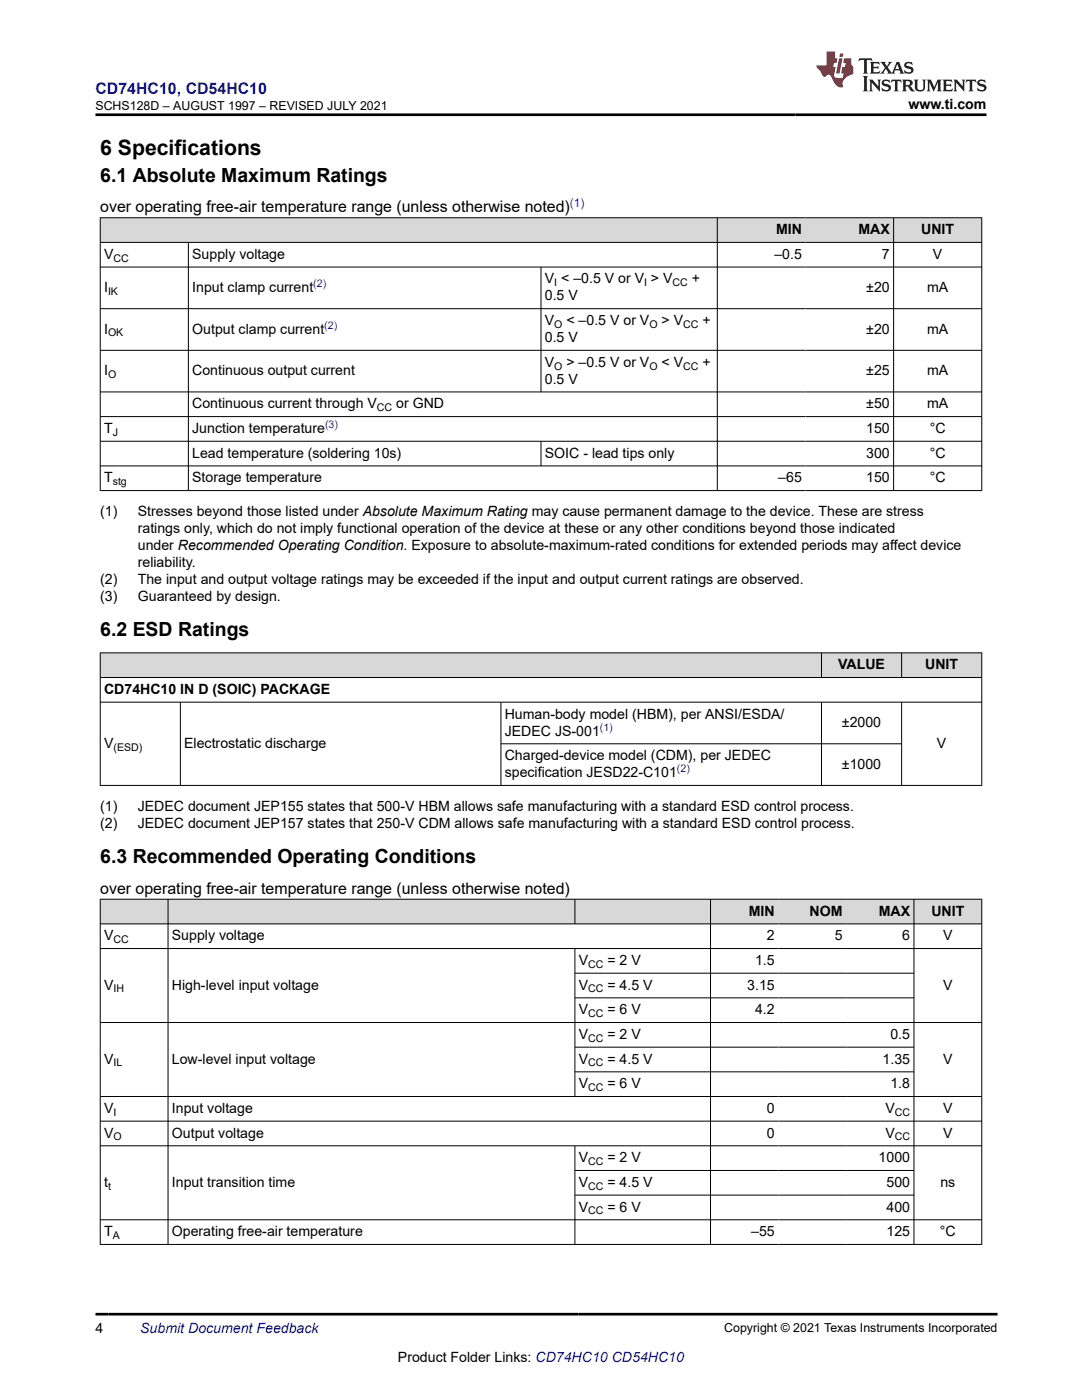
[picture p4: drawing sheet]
<svg xmlns="http://www.w3.org/2000/svg" width="216mm" height="279mm" viewBox="0 0 216 279" stroke-linecap="round" stroke-linejoin="round" font-family="sans-serif">
<defs><g id="words">
<text font-size="4.2" x="20" y="30.9">6 Specifications</text>
<g font-size="3.9">
<text x="20" y="36.3">6.1 Absolute Maximum Ratings</text>
<text x="20" y="127">6.2 ESD Ratings</text>
<text x="20" y="172.3">6.3 Recommended Operating Conditions</text>
</g>
<text font-size="3.2" fill="#00f" x="19" y="18.7">CD74HC10, CD54HC10</text>
<g font-size="3.2">
<text x="20" y="42.4">over operating free-air temperature range (unless otherwise noted)</text>
<text x="20" y="178.4">over operating free-air temperature range (unless otherwise noted)</text>
</g>
<g font-size="2.8">
<text x="181.3" y="21.8">www.ti.com</text>
<text x="154.8" y="46.7">MIN</text>
<text x="171.3" y="46.7">MAX</text>
<text x="183.8" y="46.7">UNIT</text>
<text x="20.8" y="51.6">V</text>
<text x="38.4" y="51.6">Supply voltage</text>
<text x="154.5" y="51.6">–0.5</text>
<text x="176" y="51.6">7</text>
<text x="186.2" y="51.6">V</text>
<text x="20.8" y="58.3">I</text>
<text x="38.4" y="58.3">Input clamp current</text>
<text x="108.7" y="56.6">V &lt; –0.5 V or V &gt; V</text>
<text x="108.7" y="60">0.5 V</text>
<text x="138.1" y="56.6">+</text>
<text x="172.9" y="58.3">±20</text>
<text x="185" y="58.3">mA</text>
<text x="108.7" y="64.9">V</text>
<text x="113" y="64.9">&lt; –0.5 V or V</text>
<text x="132" y="64.9">&gt; V</text>
<text x="140.2" y="64.9">+</text>
<text x="20.8" y="66.6">I</text>
<text x="38.4" y="66.6">Output clamp current</text>
<text x="108.7" y="68.3">0.5 V</text>
<text x="172.9" y="66.6">±20</text>
<text x="185" y="66.6">mA</text>
<text x="20.8" y="74.9">I</text>
<text x="38.4" y="74.9">Continuous output current</text>
<text x="108.7" y="73.2">V</text>
<text x="108.7" y="76.6">0.5 V</text>
<text x="113" y="73.2">&gt; –0.5 V or V</text>
<text x="132" y="73.2">&lt; V</text>
<text x="140.2" y="73.2">+</text>
<text x="172.9" y="74.9">±25</text>
<text x="185" y="74.9">mA</text>
<text x="38.4" y="81.5">Continuous current through V</text>
<text x="79.1" y="81.5">or GND</text>
<text x="172.9" y="81.5">±50</text>
<text x="185" y="81.5">mA</text>
<text x="20.8" y="86.4">T</text>
<text x="38.4" y="86.4">Junction temperature</text>
<text x="172.8" y="86.4">150</text>
<text x="185.5" y="86.4">°C</text>
<text x="38.4" y="91.3">Lead temperature (soldering 10s)</text>
<text x="108.7" y="91.3">SOIC - lead tips only</text>
<text x="172.8" y="91.3">300</text>
<text x="185.5" y="91.3">°C</text>
<text x="20.8" y="96.3">T</text>
<text x="38.4" y="96.3">Storage temperature</text>
<text x="155.3" y="96.3">–65</text>
<text x="172.8" y="96.3">150</text>
<text x="185.5" y="96.3">°C</text>
<text x="20" y="103.1">(1)</text>
<text x="27.5" y="103.1">Stresses beyond those listed under Absolute Maximum Rating may cause permanent damage to the device. These are stress</text>
<text x="27.5" y="106.4">ratings only, which do not imply functional operation of the device at these or any other conditions beyond those indicated</text>
<text x="27.5" y="109.8">under Recommended Operating Condition. Exposure to absolute-maximum-rated conditions for extended periods may affect device</text>
<text x="27.5" y="113.2">reliability.</text>
<text x="20" y="116.6">(2)</text>
<text x="20" y="120">(3)</text>
<text x="27.5" y="116.6">The input and output voltage ratings may be exceeded if the input and output current ratings are observed.</text>
<text x="27.5" y="120">Guaranteed by design.</text>
<text x="167.2" y="133.6">VALUE</text>
<text x="184.6" y="133.6">UNIT</text>
<text x="20.8" y="138.5">CD74HC10 IN D (SOIC) PACKAGE</text>
<text x="100.7" y="143.4">Human-body model (HBM), per ANSI/ESDA/</text>
<text x="20.8" y="149.3">V</text>
<text x="36.8" y="149.3">Electrostatic discharge</text>
<text x="100.7" y="146.8">JEDEC JS-001</text>
<text x="168" y="145.1">±2000</text>
<text x="187" y="149.3">V</text>
<text x="100.7" y="151.7">Charged-device model (CDM), per JEDEC</text>
<text x="100.7" y="155.1">specification JESD22-C101</text>
<text x="168" y="153.4">±1000</text>
<text x="20" y="161.9">(1)</text>
<text x="27.5" y="161.9">JEDEC document JEP155 states that 500-V HBM allows safe manufacturing with a standard ESD control process.</text>
<text x="20" y="165.3">(2)</text>
<text x="27.5" y="165.3">JEDEC document JEP157 states that 250-V CDM allows safe manufacturing with a standard ESD control process.</text>
<text x="149.4" y="182.7">MIN</text>
<text x="161.5" y="182.7">NOM</text>
<text x="175.3" y="182.7">MAX</text>
<text x="185.8" y="182.7">UNIT</text>
<text x="20.8" y="187.7">V</text>
<text x="34.3" y="187.7">Supply voltage</text>
<text x="153" y="187.7">2</text>
<text x="166.6" y="187.7">5</text>
<text x="180" y="187.7">6</text>
<text x="188.2" y="187.7">V</text>
<text x="20.8" y="197.5">V</text>
<text x="34.3" y="197.5">High-level input voltage</text>
<text x="115.5" y="192.6">V</text>
<text x="115.5" y="197.5">V</text>
<text x="121.2" y="192.6">= 2 V</text>
<text x="121.2" y="197.5">= 4.5 V</text>
<text x="149.1" y="197.5">3.15</text>
<text x="150.7" y="192.6">1.5</text>
<text x="188.2" y="197.5">V</text>
<text x="115.5" y="202.4">V</text>
<text x="121.2" y="202.4">= 6 V</text>
<text x="150.7" y="202.4">4.2</text>
<text x="115.5" y="207.3">V</text>
<text x="121.2" y="207.3">= 2 V</text>
<text x="177.7" y="207.3">0.5</text>
<text x="20.8" y="212.3">V</text>
<text x="34.3" y="212.3">Low-level input voltage</text>
<text x="115.5" y="212.3">V</text>
<text x="121.2" y="212.3">= 4.5 V</text>
<text x="176.1" y="212.3">1.35</text>
<text x="188.2" y="212.3">V</text>
<text x="115.5" y="217.2">V</text>
<text x="121.2" y="217.2">= 6 V</text>
<text x="177.7" y="217.2">1.8</text>
<text x="20.8" y="222.1">V</text>
<text x="20.8" y="227">V</text>
<text x="34.3" y="222.1">Input voltage</text>
<text x="34.3" y="227">Output voltage</text>
<text x="153" y="222.1">0</text>
<text x="153" y="227">0</text>
<text x="176.7" y="222.1">V</text>
<text x="176.7" y="227">V</text>
<text x="188.2" y="222.1">V</text>
<text x="188.2" y="227">V</text>
<text x="115.5" y="231.9">V</text>
<text x="121.2" y="231.9">= 2 V</text>
<text x="175.3" y="231.9">1000</text>
<text x="20.8" y="236.9">t</text>
<text x="34.3" y="236.9">Input transition time</text>
<text x="115.5" y="236.9">V</text>
<text x="121.2" y="236.9">= 4.5 V</text>
<text x="176.9" y="236.9">500</text>
<text x="187.6" y="236.9">ns</text>
<text x="115.5" y="241.8">V</text>
<text x="121.2" y="241.8">= 6 V</text>
<text x="176.9" y="241.8">400</text>
<text x="20.8" y="246.7">T</text>
<text x="34.3" y="246.7">Operating free-air temperature</text>
<text x="149.9" y="246.7">–55</text>
<text x="176.9" y="246.7">125</text>
<text x="187.6" y="246.7">°C</text>
<text x="19" y="266.1">4</text>
<text x="79.4" y="271.7">Product Folder Links: CD74HC10 CD54HC10</text>
</g>
<text font-size="2.8" fill="#00f" x="28" y="266.1">Submit Document Feedback</text>
<g font-size="2.5">
<text x="19.1" y="21.9">SCHS128D – AUGUST 1997 – REVISED JULY 2021</text>
<text x="144.5" y="265.8">Copyright © 2021 Texas Instruments Incorporated</text>
</g>
<text font-size="2.4" fill="#00f" x="113.7" y="41.3">(1)</text>
<g font-size="2.1">
<text x="22.6" y="52.2">CC</text>
<text x="21.6" y="58.8">IK</text>
<text x="110.6" y="57.1">I</text>
<text x="128.5" y="57.1">I</text>
<text x="134.2" y="57.1">CC</text>
<text x="110.6" y="65.4">O</text>
<text x="129.6" y="65.4">O</text>
<text x="136.3" y="65.4">CC</text>
<text x="21.6" y="67.1">OK</text>
<text x="21.6" y="75.4">O</text>
<text x="110.6" y="73.7">O</text>
<text x="129.6" y="73.7">O</text>
<text x="136.3" y="73.7">CC</text>
<text x="75.2" y="82.1">CC</text>
<text x="22.5" y="87">J</text>
<text x="22.5" y="96.8">stg</text>
<text x="22.6" y="149.8">(ESD)</text>
<text x="22.6" y="188.2">CC</text>
<text x="117.4" y="193.1">CC</text>
<text x="22.6" y="198.1">IH</text>
<text x="117.4" y="198.1">CC</text>
<text x="117.4" y="203">CC</text>
<text x="117.4" y="207.9">CC</text>
<text x="22.6" y="212.8">IL</text>
<text x="117.4" y="212.8">CC</text>
<text x="117.4" y="217.7">CC</text>
<text x="22.6" y="222.7">I</text>
<text x="22.6" y="227.6">O</text>
<text x="178.5" y="222.7">CC</text>
<text x="178.5" y="227.6">CC</text>
<text x="117.4" y="232.5">CC</text>
<text x="21.6" y="237.4">t</text>
<text x="117.4" y="237.4">CC</text>
<text x="117.4" y="242.4">CC</text>
<text x="22.5" y="247.3">A</text>
</g>
<g font-size="2.1" fill="#00f">
<text x="62.5" y="57.3">(2)</text>
<text x="64.7" y="65.6">(2)</text>
<text x="64.9" y="85.5">(3)</text>
<text x="119.7" y="145.9">(1)</text>
<text x="135.1" y="154.2">(2)</text>
</g>
</g></defs>
<g fill="#d8d8d8">
<path d="M20 43.5h175.9v4.9h-175.9z" fill-rule="evenodd"/>
<path d="M20.1 43.5h123v4.8h-123z" fill-rule="evenodd"/>
<path d="M143.2 43.5h17.5v4.8h-17.5z" fill-rule="evenodd"/>
<path d="M160.7 43.5h17.5v4.8h-17.5z" fill-rule="evenodd"/>
<path d="M178.4 43.5h17.4v4.8h-17.4z" fill-rule="evenodd"/>
</g>
<g fill="none" stroke="#000" stroke-width=".2">
<path d="M19.9 43.5h176.1M19.9 48.4h176.1M19.9 53.3h176.1M20 43.4v54.6M37.6 48.4v49.6M107.9 53.3v25M143.1 43.4v54.6M178.3 43.4v54.6M195.9 43.4v54.6M19.9 61.6h176.1M19.9 69.9h176.1M19.9 78.2h176.1"/>
<path d="M19.9 83.1h176.1M19.9 88.1h176.1M19.9 93h176.1M19.9 97.9h176.1M107.9 88.1v4.9"/>
</g>
<g fill="#d8d8d8">
<path d="M20 130.3h175.9v4.9h-175.9z" fill-rule="evenodd"/>
<path d="M20.1 130.4h143.8v4.7h-143.8z" fill-rule="evenodd"/>
<path d="M164 130.4h15.8v4.7h-15.8z" fill-rule="evenodd"/>
<path d="M180 130.4h15.8v4.7h-15.8z" fill-rule="evenodd"/>
</g>
<g fill="none" stroke="#000" stroke-width=".2">
<path d="M19.9 130.3h176.1M19.9 135.2h176.1M20 130.2v26.6M163.9 130.2v5.1M179.9 130.2v5.1M195.9 130.2v26.6M19.9 140.1h176.1M19.9 156.7h176.1M36 140.1v16.7M100 140.1v16.7M100 148.4h80M163.9 140.1v16.7"/>
<path d="M179.9 140.1v16.7"/>
</g>
<g fill="#d8d8d8">
<path d="M20 179.5h175.9v4.9h-175.9z" fill-rule="evenodd"/>
<path d="M20.1 179.5h13.4v4.8h-13.4z" fill-rule="evenodd"/>
<path d="M33.6 179.5h81.1v4.8h-81.1z" fill-rule="evenodd"/>
<path d="M114.8 179.5h26.9v4.8h-26.9z" fill-rule="evenodd"/>
<path d="M141.8 179.5h13.5v4.8h-13.5z" fill-rule="evenodd"/>
<path d="M155.3 179.5h13.5v4.8h-13.5z" fill-rule="evenodd"/>
<path d="M168.8 179.5h13.5v4.8h-13.5z" fill-rule="evenodd"/>
<path d="M182.4 179.5h13.4v4.8h-13.4z" fill-rule="evenodd"/>
</g>
<g fill="none" stroke="#000" stroke-width=".2">
<path d="M19.9 179.5h176.1M20 179.4v69M33.5 179.4v69M114.7 179.4v5M141.8 179.4v69M182.4 179.4v69M195.9 179.4v69M19.9 184.4h176.1M19.9 189.3h176.1M114.7 189.3v29.6M114.7 194.2h67.7M114.7 199.1h67.7"/>
<path d="M19.9 204.1h176.1M19.9 218.8h176.1M114.7 209h67.7M114.7 213.9h67.7M19.9 223.7h176.1M19.9 228.7h176.1M114.7 228.7v19.7M114.7 233.6h67.7M114.7 238.5h67.7M19.9 243.4h176.1M19.9 248.4h176.1"/>
</g>
<path d="M171.5 11.6l-.2 .6 .5-.2h.6v.1v2.2l-.2 .4h1l-.2-.4v-2.2v-.1h.5l.5 .2-.1-.6zM173.6 12.4l.2 .3v1.6l-.2 .4h1.9l.1-.6a1.08 1.08 0 0 1-1.3 .2v-.7h.6l.4 .2v-.7l-.4 .2h-.6v-.5l.2-.2a1 1 0 0 1 1 .3l-.1-.5zM175.7 12.4l.9 1.1-1 1.2h.9l-.2-.2 .5-.8 .4 .8-.2 .2h1.6l-.2-.2 .2-.5h.9l.1 .5-.1 .2h.9l-.2-.4-.8-1.9h-.5l-.9 2.1-.9-1.1 .9-1h-.8l.2 .2-.4 .6-.4-.6 .2-.2zM179 12.8l.4 1h-.7zM180.7 12.5a.65 .65 0 0 0-.2 .7 .65 .65 0 0 0 .6 .5l.6 .1 .1 .3a.79 .79 0 0 1-.7 .4 .79 .79 0 0 1-.7-.5l.1 .7 .2-.1a.93 .93 0 0 0 1.1 0 .93 .93 0 0 0 .4-.9 1.46 1.46 0 0 0-1.2-.6l-.1-.3a1.09 1.09 0 0 1 1.2 .2l-.2-.6-.1 .1-.5-.2zM172.2 15.2l.2 .4v2.2l-.2 .4h1l-.2-.4v-2.2l.2-.4zM173.4 15.9l.2 .4v1.5l-.2 .4h.8l-.3-.4 .1-1.3 1.6 1.8v-2l.2-.4h-.7l.1 .2 .1 1.1-1.2-1.3zM176.2 16a.65 .65 0 0 0-.2 .8 .65 .65 0 0 0 .6 .4l.6 .2 .1 .2a.79 .79 0 0 1-.7 .4 .79 .79 0 0 1-.7-.5l.1 .7 .2-.1a.93 .93 0 0 0 1.1 .1 .93 .93 0 0 0 .4-1 1.46 1.46 0 0 0-1.2-.5l-.1-.4a1.09 1.09 0 0 1 1.2 .2l-.1-.6-.2 .1-.5-.1zM177.9 15.9l-.1 .6a.63 .63 0 0 1 .8-.3v1.6l-.3 .4h1l-.2-.4v-1.6a.66 .66 0 0 1 .8 .3l-.1-.6zM180 15.9l.2 .4v1.5l-.2 .4h1l-.2-.2-.1-.7h.5l.1 .2a.79 .79 0 0 0 1.2 .6l-1-.9a.61 .61 0 0 0 .6-.6 .61 .61 0 0 0-.5-.7zM180.8 16.2h.1a.47 .47 0 0 1 .5 .1 .47 .47 0 0 1 .1 .5l-.1 .1-.7 .1zM182.3 15.9l.2 .2a2.27 2.27 0 0 0 .4 2 1.04 1.04 0 0 0 1.7-.7v-1.3l.2-.2h-.8l.2 .4v1.1a.6 .6 0 0 1-.6 .6 .6 .6 0 0 1-.6-.6v-1.1l.3-.4zM184.9 15.9l.2 .4v1.5l-.2 .4h.8l-.3-.4v-1.4l.9 1.9 .9-1.9v1.4l-.3 .4h1l-.2-.4v-1.5l.2-.4h-.8l-.7 1.5-.6-1.5zM188.1 15.9l.2 .4v1.5l-.2 .4h1.9l.1-.6a1.09 1.09 0 0 1-1.3 .2v-.7h.6l.4 .2v-.6l-.4 .2h-.6v-.6l.2-.1a1.01 1.01 0 0 1 1 .3l-.1-.6zM190.2 15.9l.3 .4v1.5l-.3 .4h.8l-.2-.4v-1.3l1.6 1.8v-2l.2-.4h-.7l.2 .2v1.1l-1.2-1.3zM192.8 15.9l-.1 .6a.63 .63 0 0 1 .8-.3v1.6l-.3 .4h1l-.2-.4v-1.6a.66 .66 0 0 1 .8 .3l-.1-.6zM195.2 16a.65 .65 0 0 0-.2 .8 .65 .65 0 0 0 .6 .4l.6 .2 .2 .2a.79 .79 0 0 1-.7 .4 .79 .79 0 0 1-.7-.5l.1 .7 .2-.1a.93 .93 0 0 0 1 .1 .93 .93 0 0 0 .5-1 1.46 1.46 0 0 0-1.3-.5v-.4a1.09 1.09 0 0 1 1.2 .2l-.2-.6-.2 .1-.5-.1z" fill="#231f20"/>
<path d="M164.9 10.3v2.7h-2l.1 .4 .8 1a.95 .95 0 0 0 1 .9 .59 .59 0 0 1 .5-.4 .59 .59 0 0 1 .5 .3l.4 .8a1.59 1.59 0 0 0 2.1 1.4 1.61 1.61 0 0 1 1-2.3l1-.3-.1-1.5a1.59 1.59 0 0 1-.3-1.7h-1.5l-.2 .9h.6l-.2 .9h-.5l-.2 .9v.3l.4 .1-.1 .9h-.7a.73 .73 0 0 1-1-.7l.3-1.5h-.5l.1-.9h.5l.2-.9h-.5v-1.3zM167.4 11.6l-.6 3.1h.7l.6-3.1zM167.6 10.7l-.1 .6h.7l.1-.6z" fill="#ed1c24"/>
<path d="M19 22.9h177.8M19 262.3h180" fill="none" stroke="#000" stroke-width=".53"/>
<use href="#words"/>
</svg>
